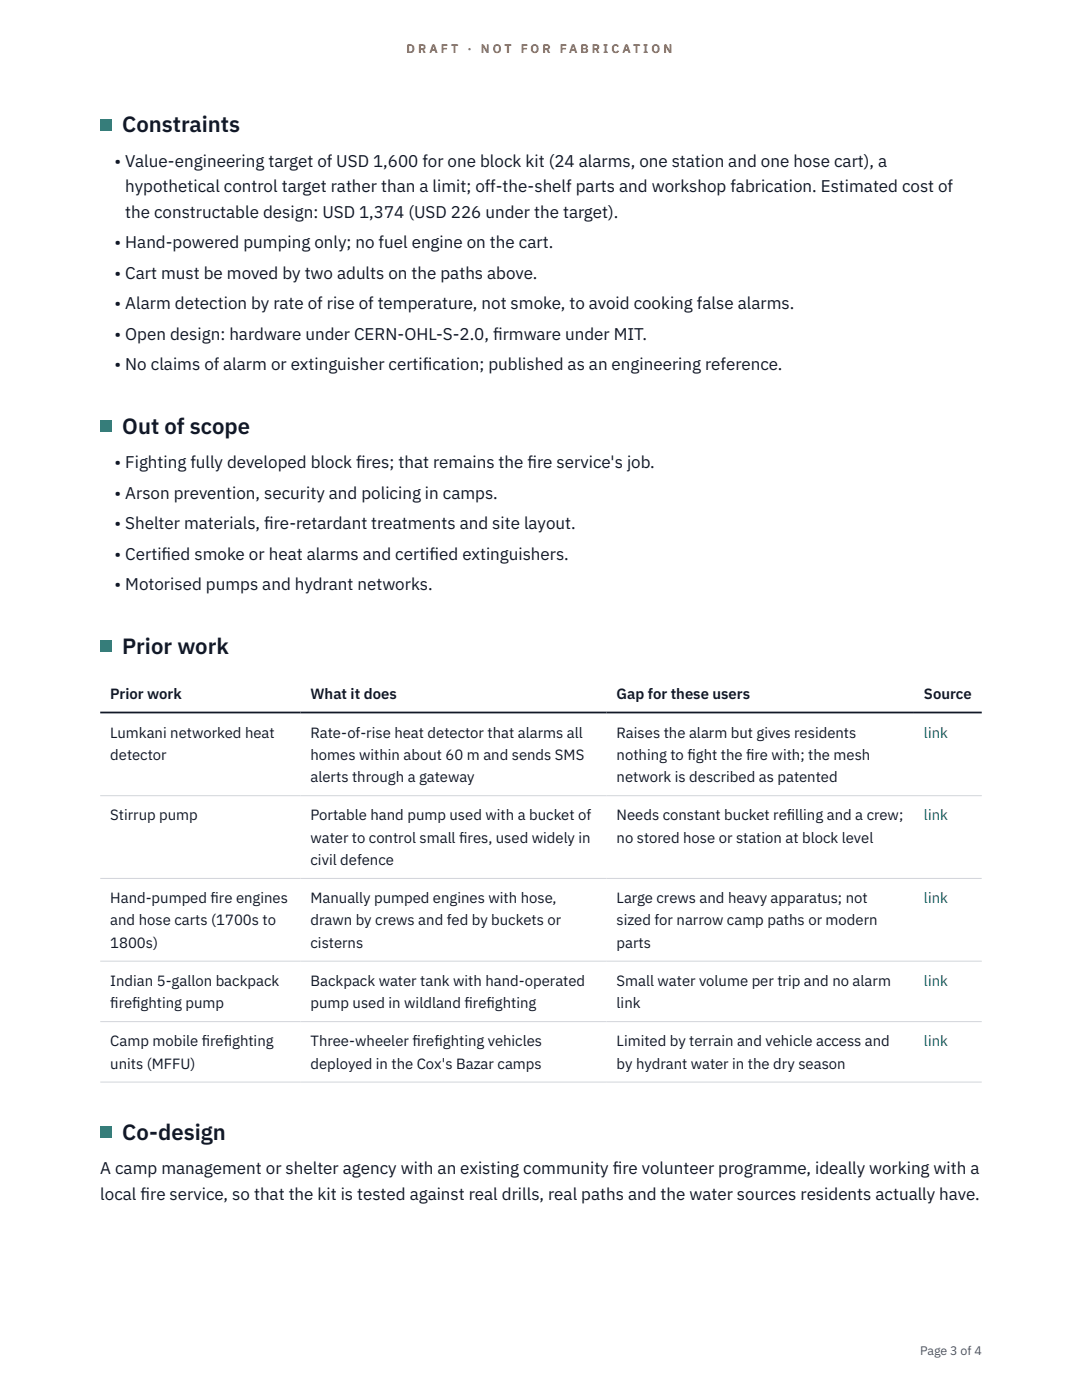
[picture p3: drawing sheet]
<svg xmlns="http://www.w3.org/2000/svg" width="216mm" height="279mm" viewBox="0 0 216 279" stroke-linecap="round" stroke-linejoin="round" font-family="sans-serif">
<defs><g id="words">
<g font-size="4.4" fill="#111827">
<text x="24.4" y="26.4">Constraints</text>
<text x="24.4" y="86.6">Out of scope</text>
<text x="24.4" y="130.5">Prior work</text>
<text x="24.4" y="227.5">Co-design</text>
</g>
<g font-size="3.4" fill="#111827">
<text x="22.9" y="33.3">• Value-engineering target of USD 1,600 for one block kit (24 alarms, one station and one hose cart), a</text>
<text x="25" y="38.4">hypothetical control target rather than a limit; off-the-shelf parts and workshop fabrication. Estimated cost of</text>
<text x="25" y="43.5">the constructable design: USD 1,374 (USD 226 under the target).</text>
<text x="22.9" y="49.6">• Hand-powered pumping only; no fuel engine on the cart.</text>
<text x="22.9" y="55.6">• Cart must be moved by two adults on the paths above.</text>
<text x="22.9" y="61.7">• Alarm detection by rate of rise of temperature, not smoke, to avoid cooking false alarms.</text>
<text x="22.9" y="67.8">• Open design: hardware under CERN-OHL-S-2.0, f</text>
<text x="98.4" y="67.8">irmware under MIT.</text>
<text x="22.9" y="73.9">• No claims of alarm or extinguisher certif</text>
<text x="84.4" y="73.9">ication; published as an engineering reference.</text>
<text x="22.9" y="93.5">• Fighting fully developed block f</text>
<text x="71.1" y="93.5">ires; that remains the f</text>
<text x="105.3" y="93.5">ire service's job.</text>
<text x="22.9" y="99.6">• Arson prevention, security and policing in camps.</text>
<text x="22.9" y="105.6">• Shelter materials, f</text>
<text x="52.7" y="105.6">ire-retardant treatments and site layout.</text>
<text x="22.9" y="111.7">• Certif</text>
<text x="32.3" y="111.7">ied smoke or heat alarms and certif</text>
<text x="85.7" y="111.7">ied extinguishers.</text>
<text x="22.9" y="117.8">• Motorised pumps and hydrant networks.</text>
<text x="20" y="234.4">A camp management or shelter agency with an existing community f</text>
<text x="20" y="239.4">local f</text>
<text x="28" y="239.4">ire service, so that the kit is tested against real drills, real paths and the water sources residents actually have.</text>
<text x="122.3" y="234.4">ire volunteer programme, ideally working with a</text>
</g>
<g font-size="3" fill="#111827">
<text x="22" y="139.4">Prior work</text>
<text x="62" y="139.4">What it does</text>
<text x="123" y="139.4">Gap for these users</text>
<text x="184.4" y="139.4">Source</text>
<text x="22" y="147.2">Lumkani networked heat</text>
<text x="62" y="147.2">Rate-of-rise heat detector that alarms all</text>
<text x="123" y="147.2">Raises the alarm but gives residents</text>
<text x="22" y="151.7">detector</text>
<text x="62" y="151.7">homes within about 60 m and sends SMS</text>
<text x="123" y="151.7">nothing to f</text>
<text x="137.2" y="151.7">ight the f</text>
<text x="148.9" y="151.7">ire with; the mesh</text>
<text x="62" y="156.1">alerts through a gateway</text>
<text x="123" y="156.1">network is described as patented</text>
<text x="22" y="163.7">Stirrup pump</text>
<text x="62" y="163.7">Portable hand pump used with a bucket of</text>
<text x="123" y="163.7">Needs constant bucket ref</text>
<text x="157" y="163.7">illing and a crew;</text>
<text x="62" y="168.2">water to control small f</text>
<text x="62" y="172.6">civil defence</text>
<text x="91.6" y="168.2">ires, used widely in</text>
<text x="123" y="168.2">no stored hose or station at block level</text>
<text x="22" y="180.2">Hand-pumped f</text>
<text x="22" y="184.7">and hose carts (1700s to</text>
<text x="42" y="180.2">ire engines</text>
<text x="62" y="180.2">Manually pumped engines with hose,</text>
<text x="62" y="184.7">drawn by crews and fed by buckets or</text>
<text x="123" y="180.2">Large crews and heavy apparatus; not</text>
<text x="123" y="184.7">sized for narrow camp paths or modern</text>
<text x="22" y="189.1">1800s)</text>
<text x="62" y="189.1">cisterns</text>
<text x="123" y="189.1">parts</text>
<text x="22" y="196.7">Indian 5-gallon backpack</text>
<text x="62" y="196.7">Backpack water tank with hand-operated</text>
<text x="123" y="196.7">Small water volume per trip and no alarm</text>
<text x="22" y="201.2">f</text>
<text x="22" y="201.2">iref</text>
<text x="26.4" y="201.2">ighting pump</text>
<text x="62" y="201.2">pump used in wildland f</text>
<text x="92.7" y="201.2">iref</text>
<text x="97.1" y="201.2">ighting</text>
<text x="123" y="201.2">link</text>
<text x="22" y="208.8">Camp mobile f</text>
<text x="40.3" y="208.8">iref</text>
<text x="44.6" y="208.8">ighting</text>
<text x="62" y="208.8">Three-wheeler f</text>
<text x="82.3" y="208.8">iref</text>
<text x="86.7" y="208.8">ighting vehicles</text>
<text x="123" y="208.8">Limited by terrain and vehicle access and</text>
<text x="22" y="213.3">units (MFFU)</text>
<text x="62" y="213.3">deployed in the Cox's Bazar camps</text>
<text x="123" y="213.3">by hydrant water in the dry season</text>
</g>
<g font-size="3" fill="#0f766e">
<text x="184.4" y="147.2">link</text>
<text x="184.4" y="163.7">link</text>
<text x="184.4" y="180.2">link</text>
<text x="184.4" y="196.7">link</text>
<text x="184.4" y="208.8">link</text>
</g>
<g font-size="2.5" fill="#b45309">
<text x="81.1" y="10.5">D R A F T</text>
<text x="93.3" y="10.5">·</text>
<text x="95.9" y="10.5">N O T</text>
<text x="103.9" y="10.5">F O R</text>
<text x="111.7" y="10.5">F A B R I C A T I O N</text>
</g>
<text font-size="2.5" fill="#4b5563" x="183.6" y="270.3">Page 3 of 4</text>
</g></defs>
<path d="M20 158.8h175.9M20 175.3h175.9M20 191.8h175.9M20 203.9h175.9M20 216h175.9" fill="none" stroke="#d1d5db" stroke-width=".2"/>
<path d="M20 142.2h175.9" fill="none" stroke="#111827" stroke-width=".35"/>
<g fill="#0f766e">
<path d="M20 23.8h2.2v2.2h-2.2z"/>
<path d="M20 84h2.2v2.2h-2.2z"/>
<path d="M20 127.9h2.2v2.2h-2.2z"/>
<path d="M20 224.9h2.2v2.2h-2.2z"/>
</g>
<use href="#words"/>
</svg>
